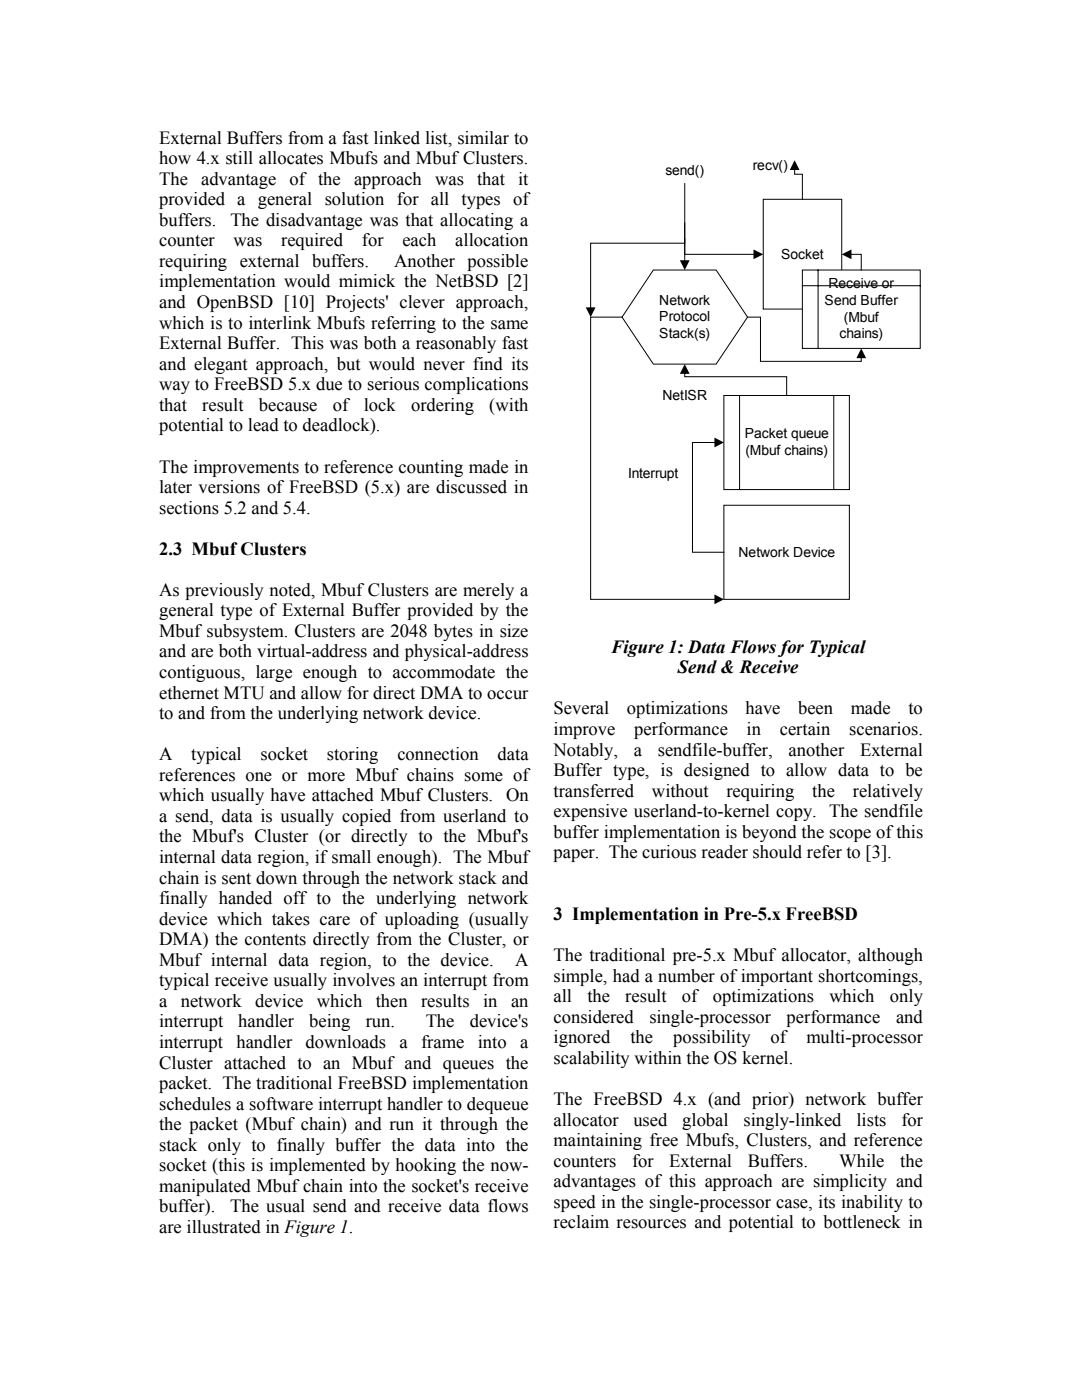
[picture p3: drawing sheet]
<svg xmlns="http://www.w3.org/2000/svg" width="216mm" height="279mm" viewBox="0 0 216 279" stroke-linecap="round" stroke-linejoin="round" font-family="sans-serif">
<defs><g id="words">
<g font-size="3.7">
<text x="31.7" y="28.7">External Buffers from a fast linked list, similar to</text>
<text x="31.7" y="32.8">how 4.x still allocates Mbufs and Mbuf Clusters.</text>
<text x="31.7" y="36.9">The</text>
<text x="31.7" y="41">provided a general solution for all types of</text>
<text x="40.1" y="36.9">advantage</text>
<text x="57.8" y="36.9">of the</text>
<text x="70.6" y="36.9">approach</text>
<text x="86.8" y="36.9">was</text>
<text x="95.2" y="36.9">that</text>
<text x="103.4" y="36.9">it</text>
<text x="31.7" y="45.1">buffers.</text>
<text x="46" y="45.1">The disadvantage was that allocating a</text>
<text x="31.7" y="49.2">counter</text>
<text x="31.7" y="53.3">requiring external buffers.</text>
<text x="46.6" y="49.2">was</text>
<text x="56.1" y="49.2">required</text>
<text x="72.2" y="49.2">for</text>
<text x="78.6" y="53.3">Another possible</text>
<text x="80.3" y="49.2">each</text>
<text x="90.9" y="49.2">allocation</text>
<text x="31.7" y="57.4">implementation would mimick the NetBSD [2]</text>
<text x="31.7" y="61.5">and OpenBSD [10] Projects' clever approach,</text>
<text x="31.7" y="65.6">which is to interlink Mbufs referring to the same</text>
<text x="31.7" y="69.7">External Buffer. This was both a reasonably fast</text>
<text x="31.7" y="73.8">and elegant approach, but would never find its</text>
<text x="31.7" y="77.9">way to FreeBSD 5.x due to serious complications</text>
<text x="31.7" y="82">that</text>
<text x="40.4" y="82">result</text>
<text x="51.7" y="82">because</text>
<text x="66.4" y="82">of</text>
<text x="72.6" y="82">lock</text>
<text x="82" y="82">ordering</text>
<text x="97.6" y="82">(with</text>
<text x="31.7" y="86.1">potential to lead to deadlock).</text>
<text x="31.7" y="94.3">The improvements to reference counting made in</text>
<text x="31.7" y="98.4">later versions of FreeBSD (5.x) are discussed in</text>
<text x="31.7" y="102.5">sections 5.2 and 5.4.</text>
<text x="31.7" y="110.7">2.3 Mbuf Clusters</text>
<text x="31.7" y="118.9">As previously noted, Mbuf Clusters are merely a</text>
<text x="31.7" y="123">general type of External Buffer provided by the</text>
<text x="31.7" y="127.1">Mbuf subsystem. Clusters are 2048 bytes in size</text>
<text x="31.7" y="131.2">and are both virtual-address and physical-address</text>
<text x="121.9" y="130.3">Figure 1: Data Flows for Typical</text>
<text x="31.7" y="135.3">contiguous, large enough to accommodate the</text>
<text x="135.3" y="134.4">Send &amp; Receive</text>
<text x="31.7" y="139.4">ethernet MTU and allow for direct DMA to occur</text>
<text x="31.7" y="143.5">to and from the underlying network device.</text>
<text x="110.4" y="142.6">Several</text>
<text x="125.1" y="142.6">optimizations</text>
<text x="148.7" y="142.6">have</text>
<text x="159.2" y="142.6">been</text>
<text x="169.8" y="142.6">made</text>
<text x="181.3" y="142.6">to</text>
<text x="110.4" y="146.7">improve</text>
<text x="126.5" y="146.7">performance</text>
<text x="149" y="146.7">in</text>
<text x="155.6" y="146.7">certain</text>
<text x="169.4" y="146.7">scenarios.</text>
<text x="31.7" y="151.7">A</text>
<text x="31.7" y="155.8">references one or more Mbuf chains some of</text>
<text x="38.2" y="151.7">typical</text>
<text x="52" y="151.7">socket</text>
<text x="65.2" y="151.7">storing</text>
<text x="79.3" y="151.7">connection</text>
<text x="99.3" y="151.7">data</text>
<text x="110.4" y="150.8">Notably,</text>
<text x="110.4" y="154.9">Buffer type, is designed to allow data to be</text>
<text x="126.5" y="150.8">a</text>
<text x="131.3" y="150.8">sendfile-buffer,</text>
<text x="157.4" y="150.8">another</text>
<text x="171.6" y="150.8">External</text>
<text x="31.7" y="159.9">which usually have attached Mbuf Clusters. On</text>
<text x="110.4" y="159">transferred</text>
<text x="130.1" y="159">without</text>
<text x="144.9" y="159">requiring</text>
<text x="162.1" y="159">the</text>
<text x="170.2" y="159">relatively</text>
<text x="31.7" y="164">a send, data is usually copied from userland to</text>
<text x="110.4" y="163.1">expensive userland-to-kernel copy. The sendfile</text>
<text x="110.4" y="167.2">buffer implementation is beyond the scope of this</text>
<text x="31.7" y="168.1">the Mbuf's Cluster (or directly to the Mbuf's</text>
<text x="31.7" y="172.2">internal data region, if small enough). The Mbuf</text>
<text x="110.4" y="171.3">paper. The curious reader should refer to [3].</text>
<text x="31.7" y="176.3">chain is sent down through the network stack and</text>
<text x="31.7" y="180.4">finally handed off to the underlying network</text>
<text x="31.7" y="184.5">device which takes care of uploading (usually</text>
<text x="110.4" y="183.6">3 Implementation in Pre-5.x FreeBSD</text>
<text x="31.7" y="188.6">DMA) the contents directly from the Cluster, or</text>
<text x="110.4" y="191.8">The traditional pre-5.x Mbuf allocator, although</text>
<text x="31.7" y="192.7">Mbuf internal data region, to the device.</text>
<text x="31.7" y="196.9">typical receive usually involves an interrupt from</text>
<text x="102.8" y="192.7">A</text>
<text x="110.4" y="195.9">simple, had a number of important shortcomings,</text>
<text x="31.7" y="200.9">a</text>
<text x="36.1" y="200.9">network</text>
<text x="50.9" y="200.9">device</text>
<text x="63.2" y="200.9">which</text>
<text x="75" y="200.9">then</text>
<text x="84" y="200.9">results</text>
<text x="96.4" y="200.9">in</text>
<text x="102" y="200.9">an</text>
<text x="110.4" y="200">all</text>
<text x="117.2" y="200">the</text>
<text x="124.8" y="200">result</text>
<text x="136.1" y="200">of</text>
<text x="142.2" y="200">optimizations</text>
<text x="165.5" y="200">which</text>
<text x="177.6" y="200">only</text>
<text x="31.7" y="205">interrupt</text>
<text x="31.7" y="209.2">interrupt</text>
<text x="47.2" y="209.2">handler</text>
<text x="47.5" y="205">handler</text>
<text x="61" y="209.2">downloads</text>
<text x="61.7" y="205">being</text>
<text x="73" y="205">run.</text>
<text x="79.7" y="209.2">a</text>
<text x="84" y="209.2">frame</text>
<text x="84.9" y="205">The</text>
<text x="93.7" y="205">device's</text>
<text x="95.3" y="209.2">into</text>
<text x="103.8" y="209.2">a</text>
<text x="110.4" y="204.1">considered</text>
<text x="110.4" y="208.2">ignored</text>
<text x="125.8" y="208.2">the</text>
<text x="129.6" y="204.1">single-processor</text>
<text x="134.3" y="208.2">possibility</text>
<text x="153.8" y="208.2">of</text>
<text x="157" y="204.1">performance</text>
<text x="160.9" y="208.2">multi-processor</text>
<text x="178.8" y="204.1">and</text>
<text x="31.7" y="213.3">Cluster attached to an Mbuf and queues the</text>
<text x="110.4" y="212.3">scalability within the OS kernel.</text>
<text x="31.7" y="217.4">packet. The traditional FreeBSD implementation</text>
<text x="31.7" y="221.5">schedules a software interrupt handler to dequeue</text>
<text x="110.4" y="220.5">The FreeBSD 4.x (and prior) network buffer</text>
<text x="31.7" y="225.6">the packet (Mbuf chain) and run it through the</text>
<text x="110.4" y="224.6">allocator</text>
<text x="126.4" y="224.6">used</text>
<text x="136.1" y="224.6">global</text>
<text x="148.4" y="224.6">singly-linked</text>
<text x="170.9" y="224.6">lists</text>
<text x="179.9" y="224.6">for</text>
<text x="31.7" y="229.7">stack only to finally buffer the data into the</text>
<text x="31.7" y="233.8">socket (this is implemented by hooking the now-</text>
<text x="110.4" y="228.7">maintaining free Mbufs, Clusters, and reference</text>
<text x="110.4" y="232.8">counters</text>
<text x="126.1" y="232.8">for</text>
<text x="133.5" y="232.8">External</text>
<text x="149.2" y="232.8">Buffers.</text>
<text x="167.5" y="232.8">While</text>
<text x="179.6" y="232.8">the</text>
<text x="31.7" y="237.9">manipulated Mbuf chain into the socket's receive</text>
<text x="110.4" y="236.9">advantages of this approach are simplicity and</text>
<text x="31.7" y="242">buffer).</text>
<text x="45.9" y="242">The usual send and receive data flows</text>
<text x="110.4" y="241">speed in the single-processor case, its inability to</text>
<text x="110.4" y="245.1">reclaim resources and potential to bottleneck in</text>
<text x="31.7" y="246.1">are illustrated in Figure 1.</text>
</g>
<g font-size="2.8">
<text x="132.8" y="34.9">send()</text>
<text x="150.2" y="33.9">recv()</text>
<text x="155.9" y="51.6">Socket</text>
<text x="165.3" y="57.5">Receive or</text>
<text x="131.6" y="60.8">Network</text>
<text x="131.6" y="64.1">Protocol</text>
<text x="164.5" y="60.9">Send Buffer</text>
<text x="168.4" y="64.2">(Mbuf</text>
<text x="131.6" y="67.5">Stack(s)</text>
<text x="167.5" y="67.5">chains)</text>
<text x="132.2" y="79.8">NetISR</text>
<text x="148.6" y="87.5">Packet queue</text>
<text x="125.4" y="95.4">Interrupt</text>
<text x="148.8" y="90.8">(Mbuf chains)</text>
<text x="147.4" y="111.1">Network Device</text>
</g>
</g></defs>
<path d="M152.3 39.8h15.7v21.9h-15.7z" fill-rule="evenodd" fill="#fff" stroke="#000" stroke-width=".2"/>
<path d="M160.1 53.9h23.5v15.6h-23.5z" fill="#fff"/>
<path d="M160.1 53.9h23.5v15.6h-23.5zM160.1 57h23.5M163.2 53.9v15.6M169.6 50.8h2.3v3.1" fill="none" stroke="#000" stroke-width=".2"/>
<path d="M168 50.8l1.9-1v1.9z" fill="#000"/>
<path d="M144.4 100.8h25.1v18.8h-25.1z" fill-rule="evenodd" fill="#fff" stroke="#000" stroke-width=".2"/>
<path d="M144.4 78.9h25.1v18.8h-25.1z" fill="#fff"/>
<path d="M144.4 78.9h25.1v18.8h-25.1zM147.6 78.9v18.8M166.4 78.9v18.8" fill="none" stroke="#000" stroke-width=".2"/>
<path d="M130.4 53.9h12.5l6.3 9.4-6.3 9.4h-12.5l-6.3-9.4z" fill-rule="evenodd" fill="#fff" stroke="#000" stroke-width=".2"/>
<path d="M136.6 36.6v15.6M158.6 33.7v1.1h1.5v5M136.6 44.5v6.3h14M136.6 47.6v.9h-18.7v13.1M124.1 63.3h-6.2v56.3h24.9M136.6 74.3v.9h20.4v3.7M149.2 63.3h2.5v8.8h20.2v-.9M142.8 88.3h-4.6v21.9h6.2" fill="none" stroke="#000" stroke-width=".2"/>
<path d="M158.6 32l.9 1.9h-1.9zM135.7 51.9h1.9l-1 2zM150.3 49.8l2 1-2 .9zM116.9 61.3h1.9l-.9 2zM136.6 72.7l1 1.9h-1.9zM171.9 69.5l.9 2h-1.9zM142.6 87.3l1.8 1-1.8 1zM142.6 118.6l1.8 1-1.8 1z" fill="#000"/>
<use href="#words"/>
</svg>
